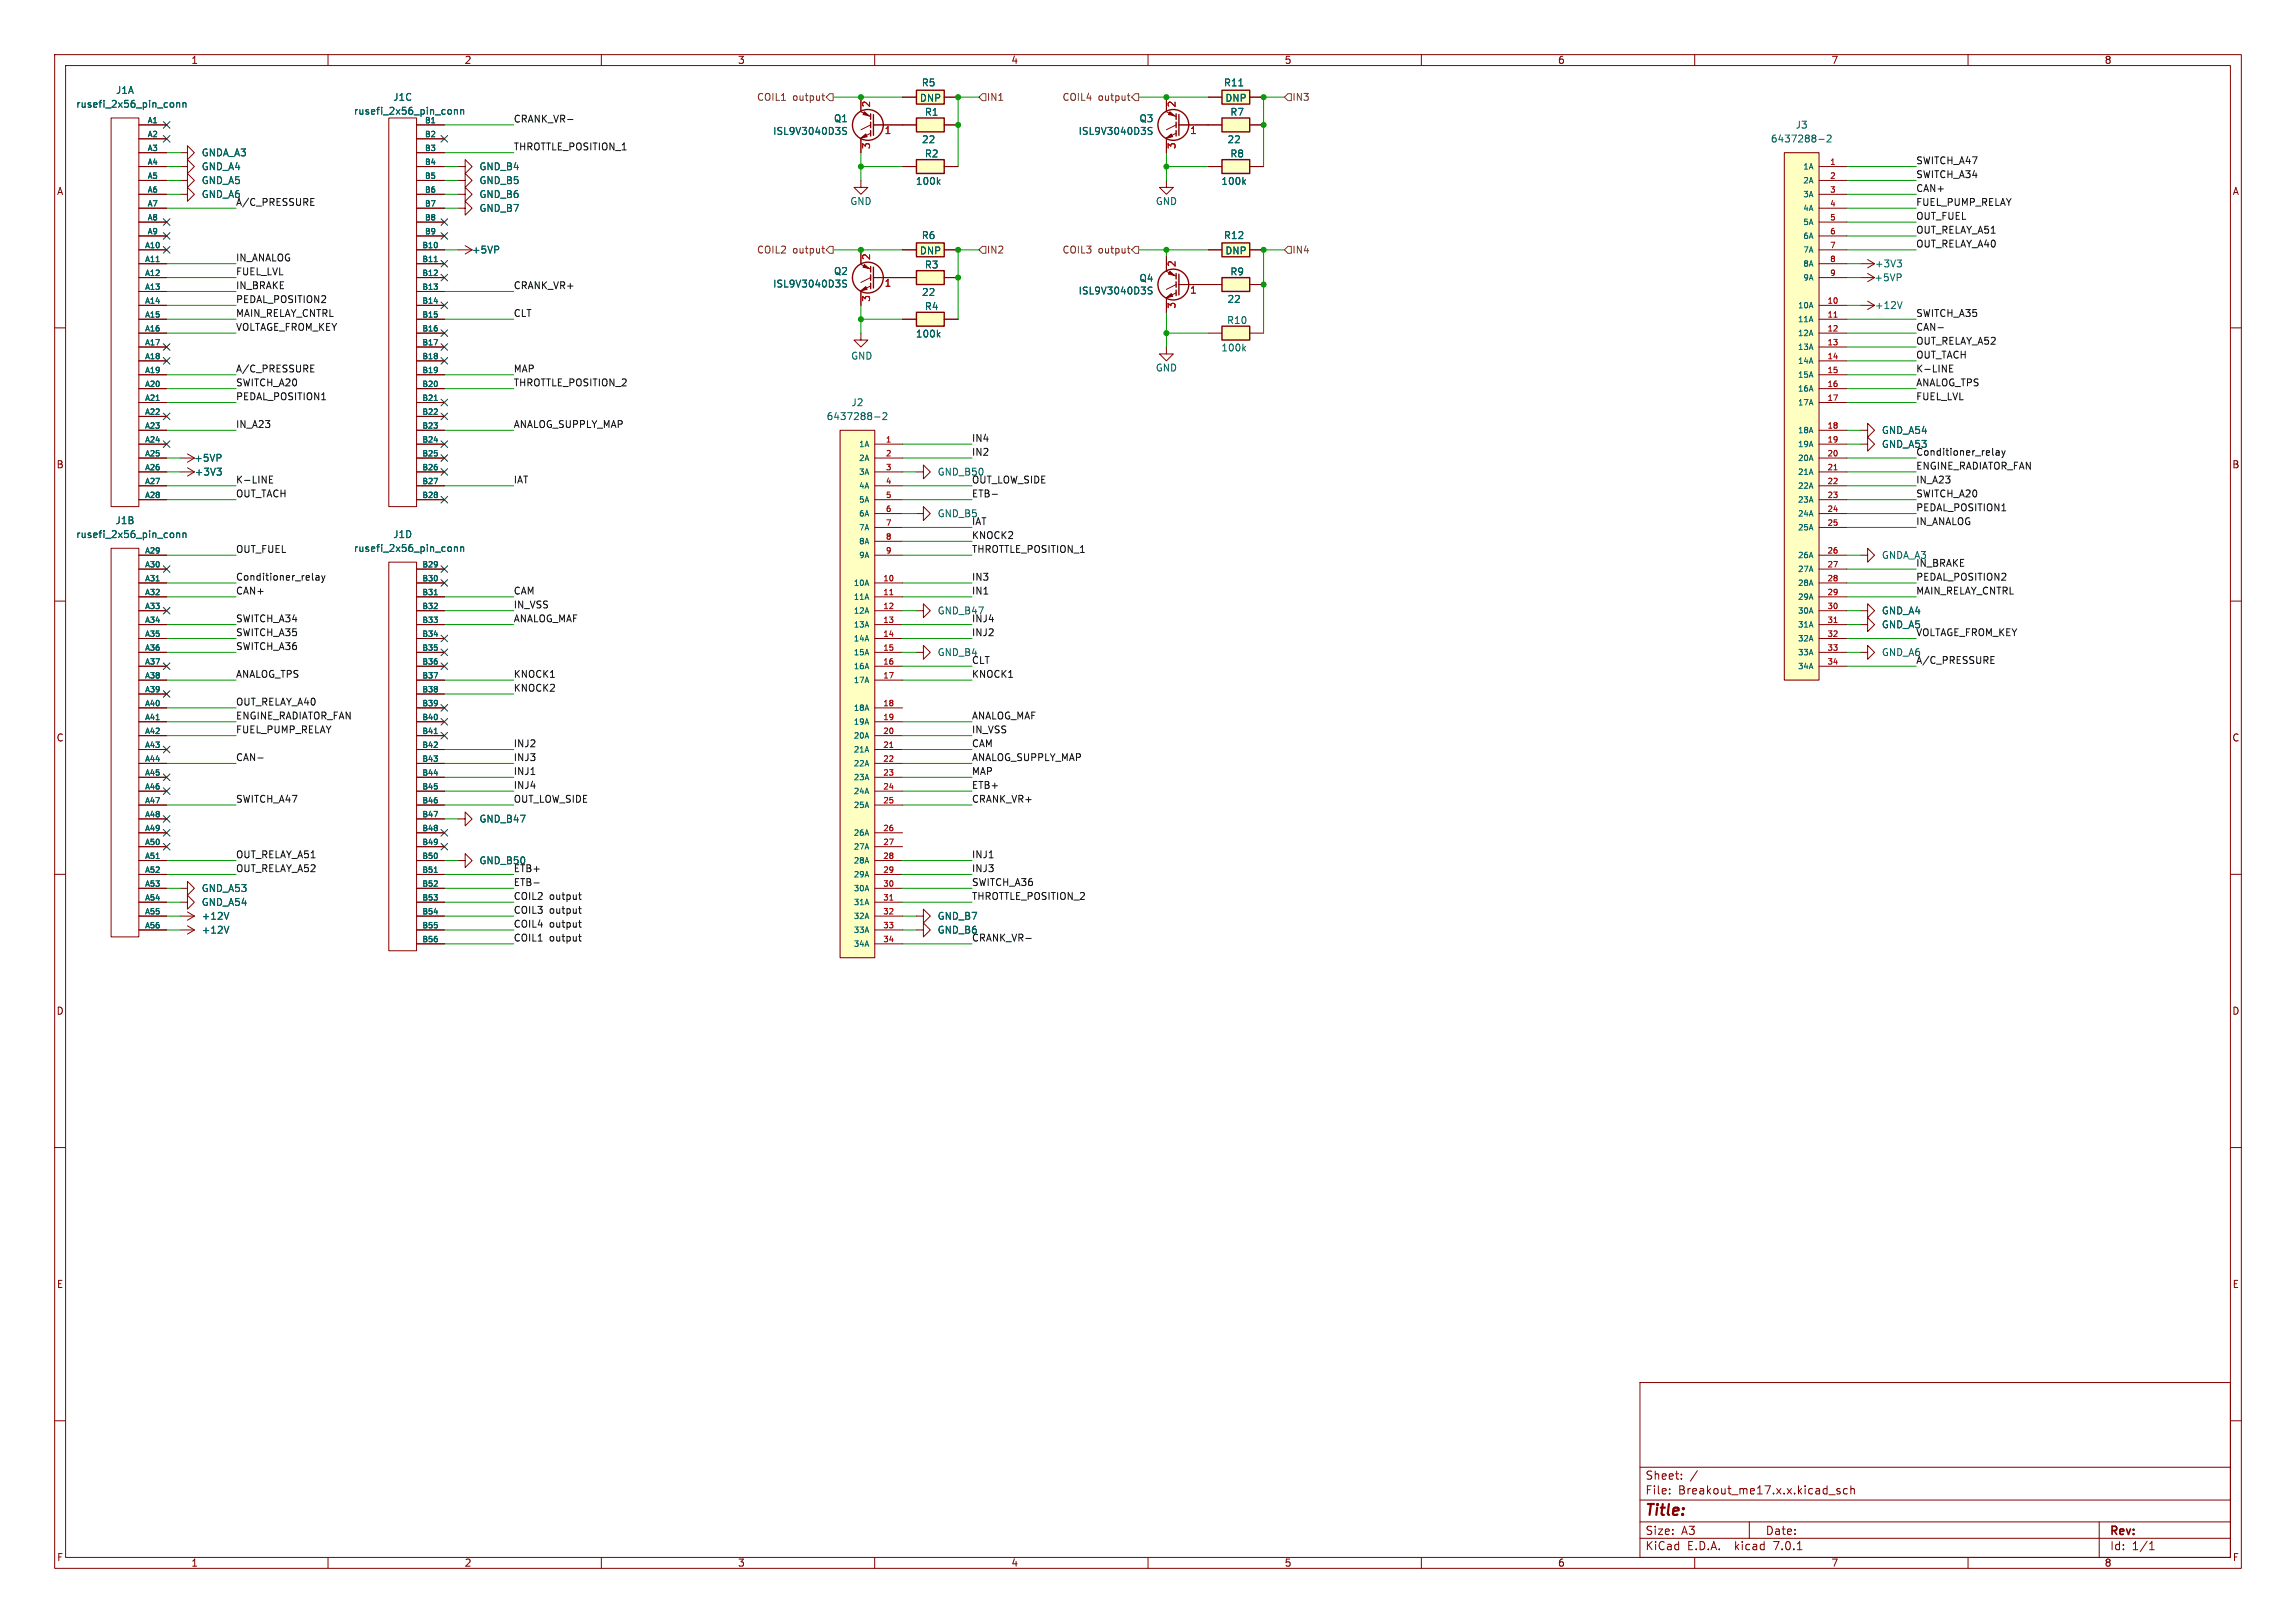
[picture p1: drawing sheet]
<svg xmlns="http://www.w3.org/2000/svg" width="420mm" height="297mm" viewBox="0 0 420 297" stroke-linecap="round" stroke-linejoin="round" font-family="sans-serif">
<defs><g id="words">
<text font-size="2.8" fill="#840000" x="301" y="277.8">Title:</text>
<g font-size="2.1" fill="#840000">
<text x="301" y="273.6">File:</text>
<text x="301" y="270.9">Sheet:</text>
<text x="307" y="273.6">Breakout_me17.x.x.kicad_sch</text>
<text x="301" y="281">Size:</text>
<text x="307.6" y="281">A3</text>
<text x="323" y="281">Date:</text>
<text x="386" y="281.2">Rev:</text>
<text x="301" y="283.8">KiCad</text>
<text x="308.6" y="283.8">E.D.A.</text>
<text x="317.4" y="283.8">kicad</text>
<text x="324.5" y="283.8">7.0.1</text>
<text x="386" y="283.8">Id:</text>
<text x="390" y="283.8">1/1</text>
</g>
<g font-size="1.8" fill="#840000">
<text x="35" y="11.8">1</text>
<text x="85" y="11.8">2</text>
<text x="135" y="11.8">3</text>
<text x="185" y="11.8">4</text>
<text x="235" y="11.8">5</text>
<text x="285" y="11.8">6</text>
<text x="335" y="11.8">7</text>
<text x="385" y="11.8">8</text>
<text x="10.4" y="35.8">A</text>
<text x="408.4" y="35.8">A</text>
<text x="10.3" y="85.8">B</text>
<text x="408.3" y="85.8">B</text>
<text x="10.3" y="135.8">C</text>
<text x="408.3" y="135.8">C</text>
<text x="10.3" y="185.8">D</text>
<text x="408.3" y="185.8">D</text>
<text x="10.4" y="235.8">E</text>
<text x="408.3" y="235.8">E</text>
<text x="10.4" y="285.8">F</text>
<text x="35" y="286.8">1</text>
<text x="85" y="286.8">2</text>
<text x="135" y="286.8">3</text>
<text x="185" y="286.8">4</text>
<text x="235" y="286.8">5</text>
<text x="285" y="286.8">6</text>
<text x="335" y="286.8">7</text>
<text x="385" y="286.8">8</text>
<text x="408.4" y="285.8">F</text>
</g>
<g font-size="1.8" fill="#006464">
<text x="21.2" y="17.3">J1A</text>
<text x="168.6" y="16">R5</text>
<text x="223.8" y="16">R11</text>
<text x="13.9" y="19.9">rusefi_2x56_pin_conn</text>
<text x="64.7" y="21.1">rusefi_2x56_pin_conn</text>
<text x="71.9" y="18.6">J1C</text>
<text x="152.5" y="22.5">Q1</text>
<text x="168.2" y="18.8">DNP</text>
<text x="169.1" y="21.3">R1</text>
<text x="208.4" y="22.5">Q3</text>
<text x="224.1" y="18.8">DNP</text>
<text x="225" y="21.3">R7</text>
<text x="328.4" y="23.7">J3</text>
<text x="36.8" y="28.8">GNDA_A3</text>
<text x="141.4" y="24.8">ISL9V3040D3S</text>
<text x="168.6" y="26.4">22</text>
<text x="169.1" y="29">R2</text>
<text x="197.2" y="24.8">ISL9V3040D3S</text>
<text x="224.5" y="26.4">22</text>
<text x="225" y="29">R8</text>
<text x="323.9" y="26.2">6437288-2</text>
<text x="36.8" y="33.8">GND_A5</text>
<text x="36.8" y="31.3">GND_A4</text>
<text x="87.6" y="33.8">GND_B5</text>
<text x="87.6" y="31.3">GND_B4</text>
<text x="167.5" y="34">100k</text>
<text x="223.4" y="34">100k</text>
<text x="36.8" y="36.4">GND_A6</text>
<text x="87.6" y="36.4">GND_B6</text>
<text x="87.6" y="38.9">GND_B7</text>
<text x="155.5" y="37.7">GND</text>
<text x="211.4" y="37.7">GND</text>
<text x="86.3" y="46.5">+5VP</text>
<text x="168.2" y="46.7">DNP</text>
<text x="168.6" y="43.9">R6</text>
<text x="223.8" y="43.9">R12</text>
<text x="224.1" y="46.7">DNP</text>
<text x="141.4" y="52.8">ISL9V3040D3S</text>
<text x="152.5" y="50.5">Q2</text>
<text x="169.1" y="49.3">R3</text>
<text x="208.4" y="51.7">Q4</text>
<text x="225" y="50.5">R9</text>
<text x="342.8" y="51.6">+5VP</text>
<text x="342.9" y="49.1">+3V3</text>
<text x="168.6" y="54.3">22</text>
<text x="169.1" y="56.9">R4</text>
<text x="197.2" y="54">ISL9V3040D3S</text>
<text x="224.4" y="59.4">R10</text>
<text x="224.5" y="55.6">22</text>
<text x="342.9" y="56.7">+12V</text>
<text x="155.6" y="66">GND</text>
<text x="167.5" y="61.9">100k</text>
<text x="223.4" y="64.5">100k</text>
<text x="211.4" y="68.1">GND</text>
<text x="151.2" y="77">6437288-2</text>
<text x="155.7" y="74.5">J2</text>
<text x="344.2" y="79.6">GND_A54</text>
<text x="344.2" y="82.1">GND_A53</text>
<text x="35.5" y="84.6">+5VP</text>
<text x="35.6" y="87.2">+3V3</text>
<text x="171.5" y="94.8">GND_B5</text>
<text x="13.9" y="98.6">rusefi_2x56_pin_conn</text>
<text x="21.1" y="96.1">J1B</text>
<text x="64.7" y="101.2">rusefi_2x56_pin_conn</text>
<text x="71.9" y="98.6">J1D</text>
<text x="344.2" y="102.4">GNDA_A3</text>
<text x="171.5" y="112.6">GND_B47</text>
<text x="344.2" y="112.6">GND_A4</text>
<text x="344.2" y="115.1">GND_A5</text>
<text x="171.5" y="120.2">GND_B4</text>
<text x="344.2" y="120.2">GND_A6</text>
<text x="87.6" y="150.7">GND_B47</text>
<text x="87.6" y="158.3">GND_B50</text>
<text x="94" y="159.7">ETB+</text>
<text x="36.8" y="163.4">GND_A53</text>
<text x="36.8" y="165.9">GND_A54</text>
<text x="36.8" y="171">+12V</text>
<text x="36.8" y="168.5">+12V</text>
<text x="171.5" y="168.5">GND_B7</text>
<text x="171.5" y="171">GND_B6</text>
</g>
<g font-size="1.8" fill="#0f0f0f">
<text x="94" y="22.5">CRANK_VR-</text>
<text x="94" y="27.6">THROTTLE_POSITION_1</text>
<text x="350.5" y="30.1">SWITCH_A47</text>
<text x="350.5" y="32.7">SWITCH_A34</text>
<text x="350.5" y="35.2">CAN+</text>
<text x="43.2" y="37.7">A/C_PRESSURE</text>
<text x="350.5" y="37.7">FUEL_PUMP_RELAY</text>
<text x="350.5" y="40.3">OUT_FUEL</text>
<text x="43.2" y="47.9">IN_ANALOG</text>
<text x="350.5" y="45.4">OUT_RELAY_A40</text>
<text x="350.5" y="42.8">OUT_RELAY_A51</text>
<text x="43.2" y="50.5">FUEL_LVL</text>
<text x="43.2" y="53">IN_BRAKE</text>
<text x="94" y="53">CRANK_VR+</text>
<text x="43.2" y="55.5">PEDAL_POSITION2</text>
<text x="43.2" y="58.1">MAIN_RELAY_CNTRL</text>
<text x="94" y="58.1">CLT</text>
<text x="350.5" y="58.1">SWITCH_A35</text>
<text x="43.2" y="60.6">VOLTAGE_FROM_KEY</text>
<text x="350.5" y="60.6">CAN-</text>
<text x="350.5" y="65.7">OUT_TACH</text>
<text x="350.5" y="63.2">OUT_RELAY_A52</text>
<text x="43.2" y="68.2">A/C_PRESSURE</text>
<text x="43.2" y="70.8">SWITCH_A20</text>
<text x="94" y="68.2">MAP</text>
<text x="94" y="70.8">THROTTLE_POSITION_2</text>
<text x="350.5" y="68.2">K-LINE</text>
<text x="350.5" y="70.8">ANALOG_TPS</text>
<text x="43.2" y="73.3">PEDAL_POSITION1</text>
<text x="350.5" y="73.3">FUEL_LVL</text>
<text x="43.2" y="78.4">IN_A23</text>
<text x="94" y="78.4">ANALOG_SUPPLY_MAP</text>
<text x="177.8" y="83.5">IN2</text>
<text x="177.8" y="80.9">IN4</text>
<text x="43.2" y="88.6">K-LINE</text>
<text x="94" y="88.6">IAT</text>
<text x="171.5" y="87.2">GND_B50</text>
<text x="177.8" y="88.6">OUT_LOW_SIDE</text>
<text x="350.5" y="86">ENGINE_RADIATOR_FAN</text>
<text x="350.5" y="88.6">IN_A23</text>
<text x="43.2" y="91.1">OUT_TACH</text>
<text x="177.8" y="91.1">ETB-</text>
<text x="350.5" y="93.6">PEDAL_POSITION1</text>
<text x="350.5" y="91.1">SWITCH_A20</text>
<text x="43.2" y="101.3">OUT_FUEL</text>
<text x="177.8" y="96.2">IAT</text>
<text x="177.8" y="98.7">KNOCK2</text>
<text x="177.8" y="101.3">THROTTLE_POSITION_1</text>
<text x="350.5" y="96.2">IN_ANALOG</text>
<text x="177.8" y="106.3">IN3</text>
<text x="350.5" y="106.3">PEDAL_POSITION2</text>
<text x="350.5" y="103.8">IN_BRAKE</text>
<text x="43.2" y="108.9">CAN+</text>
<text x="43.2" y="114">SWITCH_A34</text>
<text x="94" y="108.9">CAM</text>
<text x="94" y="111.4">IN_VSS</text>
<text x="94" y="114">ANALOG_MAF</text>
<text x="177.8" y="114">INJ4</text>
<text x="177.8" y="108.9">IN1</text>
<text x="350.5" y="108.9">MAIN_RELAY_CNTRL</text>
<text x="43.2" y="116.5">SWITCH_A35</text>
<text x="43.2" y="119">SWITCH_A36</text>
<text x="177.8" y="116.5">INJ2</text>
<text x="350.5" y="116.5">VOLTAGE_FROM_KEY</text>
<text x="43.2" y="124.1">ANALOG_TPS</text>
<text x="94" y="124.1">KNOCK1</text>
<text x="177.8" y="121.6">CLT</text>
<text x="177.8" y="124.1">KNOCK1</text>
<text x="350.5" y="121.6">A/C_PRESSURE</text>
<text x="43.2" y="131.7">ENGINE_RADIATOR_FAN</text>
<text x="43.2" y="129.2">OUT_RELAY_A40</text>
<text x="94" y="126.7">KNOCK2</text>
<text x="177.8" y="131.7">ANALOG_MAF</text>
<text x="43.2" y="134.3">FUEL_PUMP_RELAY</text>
<text x="94" y="136.8">INJ2</text>
<text x="177.8" y="136.8">CAM</text>
<text x="177.8" y="134.3">IN_VSS</text>
<text x="43.2" y="139.4">CAN-</text>
<text x="94" y="141.9">INJ1</text>
<text x="94" y="139.4">INJ3</text>
<text x="177.8" y="139.4">ANALOG_SUPPLY_MAP</text>
<text x="177.8" y="141.9">MAP</text>
<text x="43.2" y="147">SWITCH_A47</text>
<text x="94" y="144.4">INJ4</text>
<text x="94" y="147">OUT_LOW_SIDE</text>
<text x="177.8" y="147">CRANK_VR+</text>
<text x="177.8" y="144.4">ETB+</text>
<text x="43.2" y="159.7">OUT_RELAY_A52</text>
<text x="43.2" y="157.1">OUT_RELAY_A51</text>
<text x="177.8" y="157.1">INJ1</text>
<text x="177.8" y="159.7">INJ3</text>
<text x="94" y="162.2">ETB-</text>
<text x="94" y="164.8">COIL2</text>
<text x="94" y="167.3">COIL3</text>
<text x="100.5" y="164.8">output</text>
<text x="100.5" y="167.3">output</text>
<text x="177.8" y="162.2">SWITCH_A36</text>
<text x="177.8" y="164.8">THROTTLE_POSITION_2</text>
<text x="94" y="172.4">COIL1</text>
<text x="94" y="169.8">COIL4</text>
<text x="100.5" y="172.4">output</text>
<text x="100.5" y="169.8">output</text>
<text x="177.8" y="172.4">CRANK_VR-</text>
</g>
<g font-size="1.8" fill="#725600">
<text x="138.4" y="18.6">COIL1</text>
<text x="144.9" y="18.6">output</text>
<text x="180.5" y="18.6">IN1</text>
<text x="194.2" y="18.6">COIL4</text>
<text x="200.8" y="18.6">output</text>
<text x="236.4" y="18.6">IN3</text>
<text x="138.4" y="46.5">COIL2</text>
<text x="144.9" y="46.5">output</text>
<text x="180.5" y="46.5">IN2</text>
<text x="194.2" y="46.5">COIL3</text>
<text x="200.8" y="46.5">output</text>
<text x="236.4" y="46.5">IN4</text>
</g>
<g font-size="1.8" fill="#a90000">
<text x="159.4" y="19.7" transform="rotate(-90 159.4 19.7)">2</text>
<text x="215.3" y="19.7" transform="rotate(-90 215.3 19.7)">2</text>
<text x="159.4" y="27.3" transform="rotate(-90 159.4 27.3)">3</text>
<text x="161.8" y="24.8">1</text>
<text x="215.3" y="27.3" transform="rotate(-90 215.3 27.3)">3</text>
<text x="217.6" y="24.8">1</text>
<text x="159.4" y="47.7" transform="rotate(-90 159.4 47.7)">2</text>
<text x="161.8" y="52.7">1</text>
<text x="215.3" y="48.9" transform="rotate(-90 215.3 48.9)">2</text>
<text x="217.6" y="54">1</text>
<text x="159.4" y="55.3" transform="rotate(-90 159.4 55.3)">3</text>
<text x="215.3" y="56.5" transform="rotate(-90 215.3 56.5)">3</text>
</g>
<g font-size="1.4" fill="#006464">
<text x="26.9" y="22.6">A1</text>
<text x="77.7" y="22.6">B1</text>
<text x="26.9" y="25.1">A2</text>
<text x="26.9" y="27.7">A3</text>
<text x="77.7" y="25.1">B2</text>
<text x="77.7" y="27.7">B3</text>
<text x="26.9" y="30.2">A4</text>
<text x="26.9" y="32.8">A5</text>
<text x="26.9" y="35.3">A6</text>
<text x="77.7" y="30.2">B4</text>
<text x="77.7" y="32.8">B5</text>
<text x="77.7" y="35.3">B6</text>
<text x="329.7" y="31.2">1A</text>
<text x="329.7" y="33.7">2A</text>
<text x="26.9" y="37.8">A7</text>
<text x="26.9" y="40.4">A8</text>
<text x="77.7" y="37.8">B7</text>
<text x="77.7" y="40.4">B8</text>
<text x="329.7" y="36.3">3A</text>
<text x="329.7" y="38.8">4A</text>
<text x="329.7" y="41.3">5A</text>
<text x="26.5" y="45.5">A10</text>
<text x="26.9" y="42.9">A9</text>
<text x="77.2" y="45.5">B10</text>
<text x="77.7" y="42.9">B9</text>
<text x="329.7" y="43.9">6A</text>
<text x="329.7" y="46.4">7A</text>
<text x="26.5" y="48">A11</text>
<text x="26.5" y="50.5">A12</text>
<text x="26.5" y="53.1">A13</text>
<text x="77.2" y="48">B11</text>
<text x="77.2" y="50.5">B12</text>
<text x="77.2" y="53.1">B13</text>
<text x="329.7" y="49">8A</text>
<text x="329.7" y="51.5">9A</text>
<text x="26.5" y="55.6">A14</text>
<text x="26.5" y="58.2">A15</text>
<text x="77.2" y="55.6">B14</text>
<text x="77.2" y="58.2">B15</text>
<text x="328.7" y="56.6">10A</text>
<text x="328.7" y="59.1">11A</text>
<text x="26.5" y="60.7">A16</text>
<text x="26.5" y="63.2">A17</text>
<text x="26.5" y="65.8">A18</text>
<text x="77.2" y="60.7">B16</text>
<text x="77.2" y="63.2">B17</text>
<text x="77.2" y="65.8">B18</text>
<text x="328.7" y="61.7">12A</text>
<text x="328.7" y="64.2">13A</text>
<text x="26.5" y="68.3">A19</text>
<text x="26.5" y="70.9">A20</text>
<text x="77.2" y="68.3">B19</text>
<text x="77.2" y="70.9">B20</text>
<text x="328.7" y="66.7">14A</text>
<text x="328.7" y="69.3">15A</text>
<text x="328.7" y="71.8">16A</text>
<text x="26.5" y="73.4">A21</text>
<text x="26.5" y="75.9">A22</text>
<text x="77.2" y="73.4">B21</text>
<text x="77.2" y="75.9">B22</text>
<text x="328.7" y="74.4">17A</text>
<text x="26.5" y="78.5">A23</text>
<text x="26.5" y="81">A24</text>
<text x="26.5" y="83.6">A25</text>
<text x="77.2" y="78.5">B23</text>
<text x="77.2" y="81">B24</text>
<text x="77.2" y="83.6">B25</text>
<text x="157" y="82">1A</text>
<text x="328.7" y="79.4">18A</text>
<text x="328.7" y="82">19A</text>
<text x="26.5" y="86.1">A26</text>
<text x="26.5" y="88.6">A27</text>
<text x="77.2" y="86.1">B26</text>
<text x="77.2" y="88.6">B27</text>
<text x="157" y="84.5">2A</text>
<text x="157" y="87.1">3A</text>
<text x="157" y="89.6">4A</text>
<text x="328.7" y="84.5">20A</text>
<text x="328.7" y="87.1">21A</text>
<text x="328.7" y="89.6">22A</text>
<text x="26.5" y="91.2">A28</text>
<text x="77.2" y="91.2">B28</text>
<text x="157" y="92.1">5A</text>
<text x="157" y="94.7">6A</text>
<text x="328.7" y="92.1">23A</text>
<text x="328.7" y="94.7">24A</text>
<text x="26.5" y="101.3">A29</text>
<text x="157" y="97.2">7A</text>
<text x="157" y="99.8">8A</text>
<text x="328.7" y="97.2">25A</text>
<text x="26.5" y="103.9">A30</text>
<text x="26.5" y="106.4">A31</text>
<text x="77.2" y="103.9">B29</text>
<text x="77.2" y="106.4">B30</text>
<text x="156" y="107.4">10A</text>
<text x="157" y="102.3">9A</text>
<text x="328.7" y="102.3">26A</text>
<text x="328.7" y="104.8">27A</text>
<text x="328.7" y="107.4">28A</text>
<text x="26.5" y="109">A32</text>
<text x="26.5" y="111.5">A33</text>
<text x="77.2" y="109">B31</text>
<text x="77.2" y="111.5">B32</text>
<text x="156" y="109.9">11A</text>
<text x="156" y="112.5">12A</text>
<text x="328.7" y="109.9">29A</text>
<text x="328.7" y="112.5">30A</text>
<text x="26.5" y="114">A34</text>
<text x="26.5" y="116.6">A35</text>
<text x="26.5" y="119.1">A36</text>
<text x="77.2" y="114">B33</text>
<text x="77.2" y="116.6">B34</text>
<text x="77.2" y="119.1">B35</text>
<text x="156" y="115">13A</text>
<text x="156" y="117.5">14A</text>
<text x="328.7" y="115">31A</text>
<text x="328.7" y="117.5">32A</text>
<text x="26.5" y="121.7">A37</text>
<text x="26.5" y="124.2">A38</text>
<text x="77.2" y="121.7">B36</text>
<text x="77.2" y="124.2">B37</text>
<text x="156" y="120.1">15A</text>
<text x="156" y="122.6">16A</text>
<text x="156" y="125.2">17A</text>
<text x="328.7" y="120.1">33A</text>
<text x="328.7" y="122.6">34A</text>
<text x="26.5" y="126.7">A39</text>
<text x="26.5" y="129.3">A40</text>
<text x="26.5" y="131.8">A41</text>
<text x="77.2" y="126.7">B38</text>
<text x="77.2" y="129.3">B39</text>
<text x="77.2" y="131.8">B40</text>
<text x="156" y="130.2">18A</text>
<text x="26.5" y="134.4">A42</text>
<text x="26.5" y="136.9">A43</text>
<text x="77.2" y="134.4">B41</text>
<text x="77.2" y="136.9">B42</text>
<text x="156" y="132.8">19A</text>
<text x="156" y="135.3">20A</text>
<text x="156" y="137.9">21A</text>
<text x="26.5" y="139.4">A44</text>
<text x="26.5" y="142">A45</text>
<text x="77.2" y="139.4">B43</text>
<text x="77.2" y="142">B44</text>
<text x="156" y="140.4">22A</text>
<text x="156" y="142.9">23A</text>
<text x="26.5" y="144.5">A46</text>
<text x="26.5" y="147.1">A47</text>
<text x="26.5" y="149.6">A48</text>
<text x="77.2" y="144.5">B45</text>
<text x="77.2" y="147.1">B46</text>
<text x="77.2" y="149.6">B47</text>
<text x="156" y="145.5">24A</text>
<text x="156" y="148">25A</text>
<text x="26.5" y="152.1">A49</text>
<text x="26.5" y="154.7">A50</text>
<text x="77.2" y="152.1">B48</text>
<text x="77.2" y="154.7">B49</text>
<text x="156" y="153.1">26A</text>
<text x="156" y="155.6">27A</text>
<text x="26.5" y="157.2">A51</text>
<text x="26.5" y="159.8">A52</text>
<text x="77.2" y="157.2">B50</text>
<text x="77.2" y="159.8">B51</text>
<text x="156" y="158.2">28A</text>
<text x="156" y="160.7">29A</text>
<text x="26.5" y="162.3">A53</text>
<text x="26.5" y="164.8">A54</text>
<text x="26.5" y="167.4">A55</text>
<text x="77.2" y="162.3">B52</text>
<text x="77.2" y="164.8">B53</text>
<text x="77.2" y="167.4">B54</text>
<text x="156" y="163.3">30A</text>
<text x="156" y="165.8">31A</text>
<text x="26.5" y="169.9">A56</text>
<text x="77.2" y="169.9">B55</text>
<text x="77.2" y="172.5">B56</text>
<text x="156" y="168.3">32A</text>
<text x="156" y="170.9">33A</text>
<text x="156" y="173.4">34A</text>
</g>
<g font-size="1.4" fill="#a90000">
<text x="334.7" y="30.2">1</text>
<text x="334.7" y="32.8">2</text>
<text x="334.7" y="35.3">3</text>
<text x="334.7" y="37.8">4</text>
<text x="334.7" y="40.4">5</text>
<text x="334.7" y="42.9">6</text>
<text x="334.7" y="45.5">7</text>
<text x="334.7" y="48">8</text>
<text x="334.7" y="50.5">9</text>
<text x="334.2" y="55.6">10</text>
<text x="334.2" y="58.2">11</text>
<text x="334.2" y="60.7">12</text>
<text x="334.2" y="63.2">13</text>
<text x="334.2" y="65.8">14</text>
<text x="334.2" y="68.3">15</text>
<text x="334.2" y="70.9">16</text>
<text x="334.2" y="73.4">17</text>
<text x="162" y="81">1</text>
<text x="162" y="83.6">2</text>
<text x="334.2" y="78.5">18</text>
<text x="334.2" y="81">19</text>
<text x="334.2" y="83.6">20</text>
<text x="162" y="86.1">3</text>
<text x="162" y="88.6">4</text>
<text x="334.2" y="86.1">21</text>
<text x="334.2" y="88.6">22</text>
<text x="162" y="91.2">5</text>
<text x="162" y="93.7">6</text>
<text x="334.2" y="91.2">23</text>
<text x="334.2" y="93.7">24</text>
<text x="162" y="96.3">7</text>
<text x="162" y="98.8">8</text>
<text x="162" y="101.3">9</text>
<text x="334.2" y="96.3">25</text>
<text x="334.2" y="101.3">26</text>
<text x="161.5" y="106.4">10</text>
<text x="334.2" y="103.9">27</text>
<text x="334.2" y="106.4">28</text>
<text x="161.5" y="109">11</text>
<text x="161.5" y="111.5">12</text>
<text x="334.2" y="109">29</text>
<text x="334.2" y="111.5">30</text>
<text x="161.5" y="114">13</text>
<text x="161.5" y="116.6">14</text>
<text x="161.5" y="119.1">15</text>
<text x="334.2" y="114">31</text>
<text x="334.2" y="116.6">32</text>
<text x="334.2" y="119.1">33</text>
<text x="161.5" y="121.7">16</text>
<text x="161.5" y="124.2">17</text>
<text x="334.2" y="121.7">34</text>
<text x="161.5" y="129.3">18</text>
<text x="161.5" y="131.8">19</text>
<text x="161.5" y="134.4">20</text>
<text x="161.5" y="136.9">21</text>
<text x="161.5" y="139.4">22</text>
<text x="161.5" y="142">23</text>
<text x="161.5" y="144.5">24</text>
<text x="161.5" y="147.1">25</text>
<text x="161.5" y="152.1">26</text>
<text x="161.5" y="154.7">27</text>
<text x="161.5" y="157.2">28</text>
<text x="161.5" y="159.8">29</text>
<text x="161.5" y="162.3">30</text>
<text x="161.5" y="164.8">31</text>
<text x="161.5" y="167.4">32</text>
<text x="161.5" y="169.9">33</text>
<text x="161.5" y="172.5">34</text>
</g>
</g></defs>
<g fill="none" stroke="#840000" stroke-width=".18">
<path d="M10 10h400v277h-400zM12 12h396v273h-396zM60 10v2M110 10v2M157.5 17.8v2.5M160 10v2M165.1 17.8h2.5M172.7 17.8h2.6M210 10v2M213.4 17.8v2.5M221 17.8h2.5M228.6 17.8h2.5"/>
<path d="M260 10v2M310 10v2M360 10v2M20.3 21.6h5.1v71.1h-5.1zM25.4 30.5h5.1M25.4 33h5.1M25.4 35.6h5.1M25.4 38.1h5.1M25.4 22.9h5.1M25.4 25.4h5.1M25.4 27.9h5.1M33 33h1.3v-1.2l1.3 1.2-1.3 1.3v-1.3"/>
<path d="M33 30.5h1.3v-1.3l1.3 1.3-1.3 1.3v-1.3M33 35.6h1.3v-1.3l1.3 1.3-1.3 1.2v-1.2M33 27.9h1.3v-1.2l1.3 1.2-1.3 1.3v-1.3M71.1 21.6h5.1v71.1h-5.1zM76.2 30.5h5.1M76.2 33h5.1M76.2 35.6h5.1M76.2 38.1h5.1M76.2 22.9h5.1M76.2 25.4h5.1M76.2 27.9h5.1M83.8 33h1.3v-1.2l1.3 1.2-1.3 1.3v-1.3"/>
<path d="M83.8 30.5h1.3v-1.3l1.3 1.3-1.3 1.3v-1.3M83.8 35.6h1.3v-1.3l1.3 1.3-1.3 1.2v-1.2M83.8 38.1h1.3v-1.3l1.3 1.3-1.3 1.3v-1.3M157.5 33v1.3h1.2l-1.2 1.3-1.3-1.3h1.3M157.5 25.4v2.5M157.5 20.4l1.8 .9M159.3 24.4l-1.8 .9M159.3 22.9l-1.8 .8M159.8 22.9h7.8M165.1 30.5h2.5M172.7 30.5h2.6M172.7 22.9h2.6"/>
<path d="M213.4 33v1.3h1.2l-1.2 1.3-1.3-1.3h1.3M213.4 25.4v2.5M213.4 20.4l1.7 .9M215.1 24.4l-1.7 .9M215.1 22.9l-1.7 .8M215.6 22.9h7.9M221 30.5h2.5M228.6 30.5h2.5M228.6 22.9h2.5M326.4 27.9h6.3v96.6h-6.3zM332.7 30.5h5.1M332.7 33h5.1"/>
<path d="M332.7 35.6h5.1M332.7 38.1h5.1M10 60h2M25.4 50.8h5.1M25.4 58.4h5.1M25.4 55.9h5.1M25.4 40.6h5.1M25.4 43.2h5.1M25.4 45.7h5.1M25.4 48.3h5.1M25.4 53.3h5.1M76.2 50.8h5.1"/>
<path d="M76.2 58.4h5.1M76.2 55.9h5.1M76.2 40.6h5.1M76.2 43.2h5.1M76.2 45.7h5.1M76.2 48.3h5.1M76.2 53.3h5.1M83.8 45.7h2.6M85.1 45l1.3 .7M86.4 45.7l-1.3 .8M157.5 48.4l1.8 .9M157.5 45.7v2.6"/>
<path d="M157.5 53.3v2.6M159.3 52.3l-1.8 .9M159.3 50.8l-1.8 .9M159.8 50.8h7.8M165.1 58.4h2.5M165.1 45.7h2.5M172.7 50.8h2.6M172.7 58.4h2.6M172.7 45.7h2.6M213.4 49.7l1.7 .8M213.4 47v2.5M213.4 54.6v2.6"/>
<path d="M215.1 53.6l-1.7 .9M215.1 52.1l-1.7 .9M215.6 52.1h7.9M221 45.7h2.5M228.6 52.1h2.5M228.6 45.7h2.5M332.7 50.8h5.1M332.7 58.4h5.1M332.7 55.9h5.1M332.7 40.6h5.1M332.7 43.2h5.1M332.7 45.7h5.1"/>
<path d="M332.7 48.3h5.1M340.4 50.8h2.5M340.4 55.9h2.5M340.4 48.3h2.5M341.6 55.1l1.3 .8M341.6 47.5l1.3 .8M341.6 50l1.3 .8M342.9 55.9l-1.3 .7M342.9 48.3l-1.3 .7M342.9 50.8l-1.3 .8M408 60h2M25.4 61h5.1"/>
<path d="M25.4 63.5h5.1M25.4 66h5.1M25.4 68.6h5.1M25.4 71.1h5.1M25.4 73.7h5.1M25.4 78.7h5.1M25.4 76.2h5.1M76.2 61h5.1M76.2 63.5h5.1M76.2 66h5.1M76.2 68.6h5.1M76.2 71.1h5.1"/>
<path d="M76.2 73.7h5.1M76.2 78.7h5.1M76.2 76.2h5.1M153.7 78.7h6.3v96.6h-6.3zM157.5 61v1.2h1.2l-1.2 1.3-1.3-1.3h1.3M213.4 63.5v1.3h1.2l-1.2 1.2-1.3-1.2h1.3M221 61h2.5M228.6 61h2.5M332.7 61h5.1M332.7 63.5h5.1M332.7 66h5.1M332.7 68.6h5.1"/>
<path d="M332.7 71.1h5.1M332.7 73.7h5.1M332.7 78.7h5.1M340.4 78.7h1.2v-1.2l1.3 1.2-1.3 1.3v-1.3M25.4 86.4h5.1M25.4 83.8h5.1M25.4 81.3h5.1M25.4 88.9h5.1M25.4 91.4h5.1M33 86.4h2.6M33 83.8h2.6M34.3 85.6l1.3 .8"/>
<path d="M34.3 83.1l1.3 .7M35.6 86.4l-1.3 .7M35.6 83.8l-1.3 .8M76.2 86.4h5.1M76.2 83.8h5.1M76.2 81.3h5.1M76.2 88.9h5.1M76.2 91.4h5.1M160 86.4h5.1M160 83.8h5.1M160 81.3h5.1M160 88.9h5.1"/>
<path d="M160 91.4h5.1M160 94h5.1M160 96.5h5.1M160 99.1h5.1M167.6 94h1.3v-1.3l1.3 1.3-1.3 1.3v-1.3M167.6 86.4h1.3v-1.3l1.3 1.3-1.3 1.2v-1.2M332.7 86.4h5.1M332.7 83.8h5.1M332.7 81.3h5.1M332.7 88.9h5.1M332.7 91.4h5.1M332.7 94h5.1"/>
<path d="M332.7 96.5h5.1M340.4 81.3h1.2v-1.3l1.3 1.3-1.3 1.3v-1.3M10 110h2M20.3 100.3h5.1v71.2h-5.1zM25.4 101.6h5.1M25.4 104.1h5.1M25.4 106.7h5.1M25.4 109.2h5.1M25.4 111.8h5.1M25.4 114.3h5.1M25.4 116.8h5.1M25.4 119.4h5.1"/>
<path d="M71.1 102.9h5.1v71.1h-5.1zM76.2 104.1h5.1M76.2 106.7h5.1M76.2 109.2h5.1M76.2 111.8h5.1M76.2 114.3h5.1M76.2 116.8h5.1M76.2 119.4h5.1M160 101.6h5.1M160 106.7h5.1M160 109.2h5.1M160 111.8h5.1"/>
<path d="M160 114.3h5.1M160 116.8h5.1M160 119.4h5.1M167.6 111.8h1.3v-1.3l1.3 1.3-1.3 1.2v-1.2M167.6 119.4h1.3v-1.3l1.3 1.3-1.3 1.3v-1.3M332.7 101.6h5.1M332.7 104.1h5.1M332.7 106.7h5.1M332.7 109.2h5.1M332.7 111.8h5.1M332.7 114.3h5.1M332.7 116.8h5.1"/>
<path d="M332.7 119.4h5.1M340.4 111.8h1.2v-1.3l1.3 1.3-1.3 1.2v-1.2M340.4 119.4h1.2v-1.3l1.3 1.3-1.3 1.3v-1.3M340.4 114.3h1.2v-1.3l1.3 1.3-1.3 1.3v-1.3M340.4 101.6h1.2v-1.3l1.3 1.3-1.3 1.3v-1.3M408 110h2M25.4 121.9h5.1M25.4 124.5h5.1M25.4 127h5.1M25.4 129.5h5.1M25.4 132.1h5.1M25.4 134.6h5.1"/>
<path d="M25.4 137.2h5.1M25.4 139.7h5.1M76.2 121.9h5.1M76.2 124.5h5.1M76.2 127h5.1M76.2 129.5h5.1M76.2 132.1h5.1M76.2 134.6h5.1M76.2 137.2h5.1M76.2 139.7h5.1M160 121.9h5.1M160 124.5h5.1"/>
<path d="M160 129.5h5.1M160 132.1h5.1M160 134.6h5.1M160 137.2h5.1M160 139.7h5.1M332.7 121.9h5.1M10 160h2M25.4 142.2h5.1M25.4 144.8h5.1M25.4 147.3h5.1M25.4 149.9h5.1M25.4 152.4h5.1"/>
<path d="M25.4 154.9h5.1M25.4 157.5h5.1M76.2 142.2h5.1M76.2 144.8h5.1M76.2 147.3h5.1M76.2 149.9h5.1M76.2 152.4h5.1M76.2 154.9h5.1M76.2 157.5h5.1M83.8 149.9h1.3v-1.3l1.3 1.3-1.3 1.2v-1.2M83.8 157.5h1.3v-1.3l1.3 1.3-1.3 1.3v-1.3M160 142.2h5.1"/>
<path d="M160 144.8h5.1M160 147.3h5.1M160 152.4h5.1M160 154.9h5.1M160 157.5h5.1M408 160h2M25.4 160h5.1M25.4 162.6h5.1M25.4 165.1h5.1M25.4 167.6h5.1M25.4 170.2h5.1M33 162.6h1.3v-1.3l1.3 1.3-1.3 1.2v-1.2"/>
<path d="M33 165.1h1.3v-1.3l1.3 1.3-1.3 1.3v-1.3M33 167.6h2.6M33 170.2h2.6M34.3 169.4l1.3 .8M34.3 166.9l1.3 .7M35.6 170.2l-1.3 .7M35.6 167.6l-1.3 .8M76.2 160h5.1M76.2 162.6h5.1M76.2 165.1h5.1M76.2 167.6h5.1M76.2 170.2h5.1"/>
<path d="M76.2 172.7h5.1M160 160h5.1M160 162.6h5.1M160 165.1h5.1M160 167.6h5.1M160 170.2h5.1M160 172.7h5.1M167.6 167.6h1.3v-1.2l1.3 1.2-1.3 1.3v-1.3M167.6 170.2h1.3v-1.3l1.3 1.3-1.3 1.3v-1.3M10 210h2M408 210h2M10 260h2"/>
<path d="M300 253h108v32h-108zM408 260h2M300 278.5h108M300 274.5h108M300 268.5h108M305.4 273.3v.1M305.4 272.5v.1M307.6 270.6v.1M307.6 269.8v.1M310.5 269.1l-1.3 2M320 278.5v3M334.6 273.5h1.1"/>
<path d="M336.6 272.5l-.4-.1-.2 .2 .1 .2 .5 .2v.3h-.6M337.9 272.5l-.4-.1-.3 .3v.4l.1 .2h.6M338.6 272.5l.2-.1 .3 .1 .1 .9M338.6 271.9v1.5M384 278.5v6.5M60 285v2M110 285v2M160 285v2M210 285v2M260 285v2M300 281.5h108M310 285v2"/>
<path d="M328.8 283.6h.8M360 285v2M393.2 283.6h.9M393.2 282.5l.4-.4v1.5"/>
</g>
<g fill="none" stroke="#840000" stroke-width=".25">
<path d="M167.6 16.5h5.1v2.6h-5.1zM223.5 16.5h5.1v2.6h-5.1zM159.3 20.8v1M159.3 22.4v1M159.3 23.9v1M159.8 21v3.8M167.6 29.2h5.1v2.6h-5.1zM167.6 21.6h5.1v2.5h-5.1zM215.1 20.8v1M215.1 22.4v1M215.1 23.9v1M215.6 21v3.8"/>
<path d="M223.5 21.6h5.1v2.5h-5.1zM223.5 29.2h5.1v2.6h-5.1zM159.3 48.8v1M159.3 50.3v1M159.3 51.8v1M159.8 48.9v3.8M167.6 49.5h5.1v2.6h-5.1zM167.6 57.2h5.1v2.5h-5.1zM167.6 44.5h5.1v2.5h-5.1zM215.1 50v1.1M215.1 51.6v1M215.1 53.1v1"/>
<path d="M215.6 50.2v3.8M223.5 44.5h5.1v2.5h-5.1zM223.5 59.7h5.1v2.5h-5.1zM223.5 50.8h5.1v2.5h-5.1z"/>
<circle cx="158.7" cy="22.9" r="2.82"/>
<circle cx="214.6" cy="22.9" r="2.82"/>
<circle cx="158.7" cy="50.8" r="2.82"/>
<circle cx="214.6" cy="52.1" r="2.82"/>
</g>
<g fill="#840000" stroke="#840000" stroke-width=".18">
<path d="M213.4 54.5l.8-.8 .3 .5z"/>
<path d="M214 49.7l.9 .7-1.2-.2z"/>
<path d="M157.5 53.2l.9-.7 .2 .5z"/>
<path d="M158.1 48.4l.9 .7-1.1-.2z"/>
<path d="M157.5 25.3l.9-.8 .2 .5z"/>
<path d="M158.1 20.4l.9 .8-1.1-.2z"/>
<path d="M213.4 25.3l.8-.8 .3 .5z"/>
<path d="M214 20.4l.9 .8-1.2-.2z"/>
</g>
<g fill="none" stroke="#006464" stroke-width=".18">
<path d="M31.7 18.9l.1 .1-.1 .6M32.3 18.8v.8M32.3 18.9l.2-.1 .3 .1 .1 .7M33.5 18.9l.2-.1 .3 .1v.7M33.5 18.8v.8M82.5 20.1l.1 .2-.1 .5M83.1 20.1v.8M83.1 20.2l.2-.1h.3l.1 .8M84.3 20.2l.2-.1h.3v.8M84.3 20.1v.8M154.9 23.4l-.5-.1-.3 .3 .2 .3 .5 .2v.4l-.2 .1-.5-.1M171.6 33.3l.4 .4"/>
<path d="M172 32.9l-.5 .5M210.7 23.4l-.4-.1-.2 .1v.4l.5 .2 .1 .3-.2 .3-.5-.1M227.5 33.3l.3 .4M227.8 32.9l-.5 .5M332.7 25.5h1M334.2 24.8l.5-.1 .2 .4-.7 .9h.7M79.4 47.9h.6M91.2 45.2v.4M154.9 51.3h-.5l-.3 .2 .2 .3 .5 .2v.4l-.2 .1h-.5M210.7 52.6l-.4-.1-.2 .2v.3l.5 .3 .1 .3-.2 .2-.5-.1M347 47.6h.8l-.4 .5M347.6 48.1l.2 .2v.3l-.2 .2"/>
<path d="M347.7 50.2v.5M347.9 55.2l-.4 1.3M79.4 73.3h.6M160 76.3h1M161.5 75.6l.5-.1 .2 .4-.8 .9h.8M171.6 61.2l.4 .5M172 60.8l-.5 .5M227.5 63.7l.3 .5M227.8 63.4l-.5 .5M31.7 97.6l.1 .2-.1 .5M32.3 97.5v.9M32.3 97.7l.2-.2 .3 .1 .1 .8"/>
<path d="M33.5 97.5v.9M33.5 97.7l.2-.2 .3 .1v.8M39.7 85.7h.8l-.5 .5M40.2 86.2l.3 .2v.3l-.3 .2M40.4 83.3v.4M79.4 108.8h.6M82.5 100.1l.1 .2-.1 .6M83.1 100.1v.8M83.1 100.2l.2-.1h.3l.1 .8M84.3 100.1v.8M84.3 100.2l.2-.1h.3v.8M79.4 134.2h.6"/>
<path d="M79.4 159.6h.6M41.9 169.5l-.5 1.3M41.9 167l-.5 1.2"/>
</g>
<g fill="#ffffc2" stroke="#ffffc2" stroke-width=".18">
<path d="M167.6 49.5h5.1v2.6h-5.1z"/>
<path d="M167.6 57.2h5.1v2.5h-5.1z"/>
<path d="M326.4 27.9h6.3v96.6h-6.3z"/>
<path d="M167.6 29.2h5.1v2.6h-5.1z"/>
<path d="M167.6 21.6h5.1v2.5h-5.1z"/>
<path d="M167.6 44.5h5.1v2.5h-5.1z"/>
<path d="M153.7 78.7h6.3v96.6h-6.3z"/>
<path d="M223.5 44.5h5.1v2.5h-5.1z"/>
<path d="M223.5 59.7h5.1v2.5h-5.1z"/>
<path d="M223.5 50.8h5.1v2.5h-5.1z"/>
<path d="M223.5 21.6h5.1v2.5h-5.1z"/>
<path d="M223.5 29.2h5.1v2.6h-5.1z"/>
<path d="M223.5 16.5h5.1v2.6h-5.1z"/>
<path d="M167.6 16.5h5.1v2.6h-5.1z"/>
</g>
<path d="M335.5 58h.6M335.5 86h.6M162.8 108.8h.5M335.5 113.9h.6M162.8 136.8h.5M162.8 164.7h.5" fill="none" stroke="#a90000" stroke-width=".18"/>
<g fill="none" stroke="#725600" stroke-width=".18">
<path d="M150.3 17.5h.5M150.5 17.1v1.1l.3 .2M151.8 17.1h.6v1.3h-.6l-.7-.6zM179.7 17.1h.6v1.3h-.6l-.6-.6zM206.2 17.5h.5M206.4 17.1v1.1l.3 .2M207 17.8l.6-.7h.7v1.3h-.7zM235.6 17.1h.6v1.3h-.6l-.7-.6zM150.3 45.5h.5M150.5 45v1.1l.3 .2M151.8 45.1h.6v1.3h-.6l-.7-.7zM179.7 45.1h.6v1.3h-.6l-.6-.7z"/>
<path d="M206.2 45.5h.5M206.4 45v1.1l.3 .2M207 45.7l.6-.6h.7v1.3h-.7zM235.6 45.1h.6v1.3h-.6l-.7-.7z"/>
</g>
<g fill="none" stroke="#0f0f0f" stroke-width=".18">
<path d="M56.8 37.6h.7M56.8 36.3h.7M103.8 21.9h1M354.5 60h1M56.8 68.1h.7M56.8 66.8h.7M356.6 68.1h.6M356.6 66.8h.6M356.6 67.4h.5M49.3 87.7h.4M49.3 88.4h.6M49.3 87.1h.6"/>
<path d="M181.5 90.5h1M350.8 82.8l.2 .5h.3l.2-.1M352 82.7v.4l.3 .2 .3-.1 .1-.5M353.2 82.6l.2-.1h.3l.1 .8M353.2 82.5v.8M354.9 82.5h-.3l-.3 .2 .2 .6h.4M354.9 82v1.3M355.5 82v.2M355.5 82.5v.8M356 82.5h.4M356.1 82v1.1l.3 .2M356.9 82v.2"/>
<path d="M356.9 82.5v.8M357.5 82.6l.2-.1 .3 .1 .1 .5-.1 .2h-.3l-.2-.1zM358.6 82.6l.2-.1h.3l.1 .8M358.6 82.5v.8M359.7 82.9l.6-.1v-.3h-.4l-.2 .2 .1 .6h.5M360.9 82.5v.8M361.2 82.5l-.3 .2M361.3 83.4h1M362.6 82.5v.8M363 82.5l-.4 .2M363.3 82.9l.6-.1v-.3h-.4l-.2 .2 .1 .6h.5M364.5 82v1.1l.2 .2"/>
<path d="M365.2 82.5h.4l.1 .8M365.7 82.8h-.4l-.2 .2 .2 .3h.4M366.2 82.5l.3 .8M366.5 83.3l-.3 .4M366.8 82.5l-.3 .8M44.2 105a.6 .6 0 0 0-.8 .5 .6 .6 0 0 0 .6 .7l.2-.1M44.8 105.4l.3-.1 .3 .3v.3l-.3 .3-.3-.1-.1-.2zM45.9 105.4l.2-.1 .3 .1v.8M45.9 105.3v.9M47.6 105.4l-.4-.1-.2 .3 .1 .5h.5M47.6 104.9v1.3M48.2 104.9v.1"/>
<path d="M48.2 105.3v.9M48.6 105.3h.5M48.8 104.9v1.1l.3 .2M49.5 104.9v.1M49.5 105.3v.9M50.1 105.4l.2-.1 .4 .1v.5l-.1 .2-.3 .1-.2-.1zM51.3 105.4l.2-.1 .3 .1v.8M51.3 105.3v.9M52.4 105.8l.6-.2-.1-.2-.3-.1-.2 .2v.6h.5M53.5 105.3v.9M53.9 105.3l-.4 .3M54 106.3h1"/>
<path d="M55.3 105.3v.9M55.6 105.3l-.3 .3M56 105.8l.6-.2-.1-.2-.3-.1-.2 .2 .1 .6h.4M57.1 104.9v1.1l.2 .2M57.8 105.4h.5l.1 .8M58.4 105.6l-.5 .1-.1 .2 .1 .3 .5-.1M58.8 105.3l.3 .9M59.1 106.2l-.3 .4M59.4 105.3l-.3 .9M47.2 138.7h.9M364.2 121.4h.6M364.2 120.1h.6"/>
<path d="M97.7 161.6h.9M105.8 171.4h.5M105.8 168.8h.5M105.8 163.7h.5M105.8 166.3h.5M106 172l.3 .2M106 169.5l.3 .2M106 164.4l.3 .2M106 167l.3 .1M187.7 171.7h.9"/>
</g>
<g fill="none" stroke="#009600" stroke-width=".18">
<path d="M152.4 17.8h12.7M179.1 17.8h-3.8v12.7M208.3 17.8h12.7M234.9 17.8h-3.8v12.7M30.5 38.1h12.7M30.5 27.9h2.5M30.5 30.5h2.5M30.5 35.6h2.5M30.5 33h2.5M81.3 38.1h2.5M81.3 27.9h12.7M81.3 22.9h12.7"/>
<path d="M81.3 30.5h2.5M81.3 35.6h2.5M81.3 33h2.5M157.5 27.9v5.1M157.5 30.5h7.6M213.4 30.5h7.6M213.4 27.9v5.1M337.8 38.1h12.7M337.8 30.5h12.7M337.8 35.6h12.7M337.8 33h12.7M30.5 58.4h12.7"/>
<path d="M30.5 53.3h12.7M30.5 55.9h12.7M30.5 48.3h12.7M30.5 50.8h12.7M81.3 58.4h12.7M81.3 45.7h2.5M81.3 53.3h12.7M152.4 45.7h12.7M157.5 58.4h7.6M157.5 55.9v5.1M179.1 45.7h-3.8v12.7M208.3 45.7h12.7"/>
<path d="M213.4 45.7v1.3M213.4 57.2v6.3M234.9 45.7h-3.8v15.3M337.8 58.4h12.7M337.8 45.7h12.7M337.8 55.9h2.6M337.8 40.6h12.7M337.8 43.2h12.7M337.8 48.3h2.6M337.8 50.8h2.6M30.5 68.6h12.7M30.5 78.7h12.7"/>
<path d="M30.5 71.1h12.7M30.5 73.7h12.7M30.5 61h12.7M81.3 68.6h12.7M81.3 78.7h12.7M81.3 71.1h12.7M213.4 61h7.6M337.8 68.6h12.7M337.8 78.7h2.6M337.8 71.1h12.7M337.8 63.5h12.7M337.8 73.7h12.7"/>
<path d="M337.8 61h12.7M337.8 66h12.7M30.5 88.9h12.7M30.5 86.4h2.5M30.5 83.8h2.5M30.5 91.4h12.7M81.3 88.9h12.7M165.1 88.9h12.7M165.1 86.4h2.5M165.1 83.8h12.7M165.1 91.4h12.7M165.1 81.3h12.7"/>
<path d="M165.1 94h2.5M165.1 99.1h12.7M165.1 96.5h12.7M337.8 88.9h12.7M337.8 86.4h12.7M337.8 83.8h12.7M337.8 91.4h12.7M337.8 81.3h2.6M337.8 94h12.7M337.8 96.5h12.7M30.5 109.2h12.7M30.5 116.8h12.7"/>
<path d="M30.5 114.3h12.7M30.5 106.7h12.7M30.5 119.4h12.7M30.5 101.6h12.7M81.3 109.2h12.7M81.3 114.3h12.7M81.3 111.8h12.7M165.1 109.2h12.7M165.1 116.8h12.7M165.1 114.3h12.7M165.1 106.7h12.7M165.1 119.4h2.5"/>
<path d="M165.1 101.6h12.7M165.1 111.8h2.5M337.8 109.2h12.7M337.8 116.8h12.7M337.8 114.3h2.6M337.8 106.7h12.7M337.8 119.4h2.6M337.8 101.6h2.6M337.8 111.8h2.6M337.8 104.1h12.7M30.5 132.1h12.7M30.5 134.6h12.7"/>
<path d="M30.5 129.5h12.7M30.5 124.5h12.7M30.5 139.7h12.7M81.3 124.5h12.7M81.3 139.7h12.7M81.3 137.2h12.7M81.3 127h12.7M165.1 132.1h12.7M165.1 134.6h12.7M165.1 124.5h12.7M165.1 139.7h12.7M165.1 137.2h12.7"/>
<path d="M165.1 121.9h12.7M337.8 121.9h12.7M30.5 157.5h12.7M30.5 147.3h12.7M81.3 157.5h2.5M81.3 144.8h12.7M81.3 142.2h12.7M81.3 147.3h12.7M81.3 149.9h2.5M165.1 157.5h12.7M165.1 144.8h12.7M165.1 142.2h12.7"/>
<path d="M165.1 147.3h12.7M30.5 162.6h2.5M30.5 167.6h2.5M30.5 160h12.7M30.5 165.1h2.5M30.5 170.2h2.5M81.3 162.6h12.7M81.3 167.6h12.7M81.3 160h12.7M81.3 165.1h12.7M81.3 172.7h12.7M81.3 170.2h12.7"/>
<path d="M165.1 162.6h12.7M165.1 167.6h2.5M165.1 160h12.7M165.1 165.1h12.7M165.1 172.7h12.7M165.1 170.2h2.5"/>
</g>
<g fill="none" stroke="#000084" stroke-width=".18">
<path d="M29.9 24.8l1.2 1.2M29.9 22.3l1.2 1.2M31.1 24.8l-1.2 1.2M31.1 22.3l-1.2 1.2M80.7 24.8l1.2 1.2M81.9 24.8l-1.2 1.2M29.9 40l1.2 1.2M29.9 42.6l1.2 1.2M29.9 45.1l1.2 1.2M31.1 40l-1.2 1.2M31.1 42.6l-1.2 1.2M31.1 45.1l-1.2 1.2"/>
<path d="M80.7 50.2l1.2 1.2M80.7 42.6l1.2 1.2M80.7 40l1.2 1.2M80.7 55.3l1.2 1.2M80.7 47.7l1.2 1.2M81.9 50.2l-1.2 1.2M81.9 42.6l-1.2 1.2M81.9 40l-1.2 1.2M81.9 55.3l-1.2 1.2M81.9 47.7l-1.2 1.2M29.9 65.4l1.2 1.2M29.9 75.6l1.2 1.2"/>
<path d="M29.9 62.9l1.2 1.2M31.1 65.4l-1.2 1.2M31.1 75.6l-1.2 1.2M31.1 62.9l-1.2 1.2M80.7 75.6l1.2 1.2M80.7 73.1l1.2 1.2M80.7 62.9l1.2 1.2M80.7 65.4l1.2 1.2M80.7 60.4l1.2 1.2M81.9 75.6l-1.2 1.2M81.9 60.4l-1.2 1.2M81.9 73.1l-1.2 1.2"/>
<path d="M81.9 62.9l-1.2 1.2M81.9 65.4l-1.2 1.2M29.9 80.7l1.2 1.2M31.1 80.7l-1.2 1.2M80.7 90.8l1.2 1.2M80.7 80.7l1.2 1.2M80.7 85.8l1.2 1.2M80.7 83.2l1.2 1.2M81.9 90.8l-1.2 1.2M81.9 80.7l-1.2 1.2M81.9 85.8l-1.2 1.2M81.9 83.2l-1.2 1.2"/>
<path d="M29.9 111.2l1.2 1.2M29.9 103.5l1.2 1.2M31.1 111.2l-1.2 1.2M31.1 103.5l-1.2 1.2M80.7 106.1l1.2 1.2M80.7 103.5l1.2 1.2M80.7 116.2l1.2 1.2M80.7 118.8l1.2 1.2M81.9 106.1l-1.2 1.2M81.9 103.5l-1.2 1.2M81.9 116.2l-1.2 1.2M81.9 118.8l-1.2 1.2"/>
<path d="M29.9 126.4l1.2 1.2M29.9 121.3l1.2 1.2M29.9 136.6l1.2 1.2M31.1 136.6l-1.2 1.2M31.1 126.4l-1.2 1.2M31.1 121.3l-1.2 1.2M80.7 128.9l1.2 1.2M80.7 121.3l1.2 1.2M80.7 134l1.2 1.2M80.7 131.5l1.2 1.2M81.9 128.9l-1.2 1.2M81.9 121.3l-1.2 1.2"/>
<path d="M81.9 134l-1.2 1.2M81.9 131.5l-1.2 1.2M29.9 144.2l1.2 1.2M29.9 151.8l1.2 1.2M29.9 149.3l1.2 1.2M29.9 141.6l1.2 1.2M29.9 154.3l1.2 1.2M31.1 154.3l-1.2 1.2M31.1 144.2l-1.2 1.2M31.1 151.8l-1.2 1.2M31.1 149.3l-1.2 1.2M31.1 141.6l-1.2 1.2"/>
<path d="M80.7 154.3l1.2 1.2M80.7 151.8l1.2 1.2M81.9 154.3l-1.2 1.2M81.9 151.8l-1.2 1.2"/>
</g>
<g fill="#009600" stroke="#009600" stroke-width=".18">
<circle cx="157.5" cy="45.7" r=".46"/>
<circle cx="157.5" cy="30.5" r=".46"/>
<circle cx="175.3" cy="22.9" r=".46"/>
<circle cx="213.4" cy="61" r=".46"/>
<circle cx="231.1" cy="52.1" r=".46"/>
<circle cx="231.1" cy="45.7" r=".46"/>
<circle cx="231.1" cy="22.9" r=".46"/>
<circle cx="231.1" cy="17.8" r=".46"/>
<circle cx="157.5" cy="17.8" r=".46"/>
<circle cx="175.3" cy="17.8" r=".46"/>
<circle cx="213.4" cy="17.8" r=".46"/>
<circle cx="175.3" cy="50.8" r=".46"/>
<circle cx="175.3" cy="45.7" r=".46"/>
<circle cx="213.4" cy="30.5" r=".46"/>
<circle cx="157.5" cy="58.4" r=".46"/>
<circle cx="213.4" cy="45.7" r=".46"/>
</g>
<use href="#words"/>
</svg>
